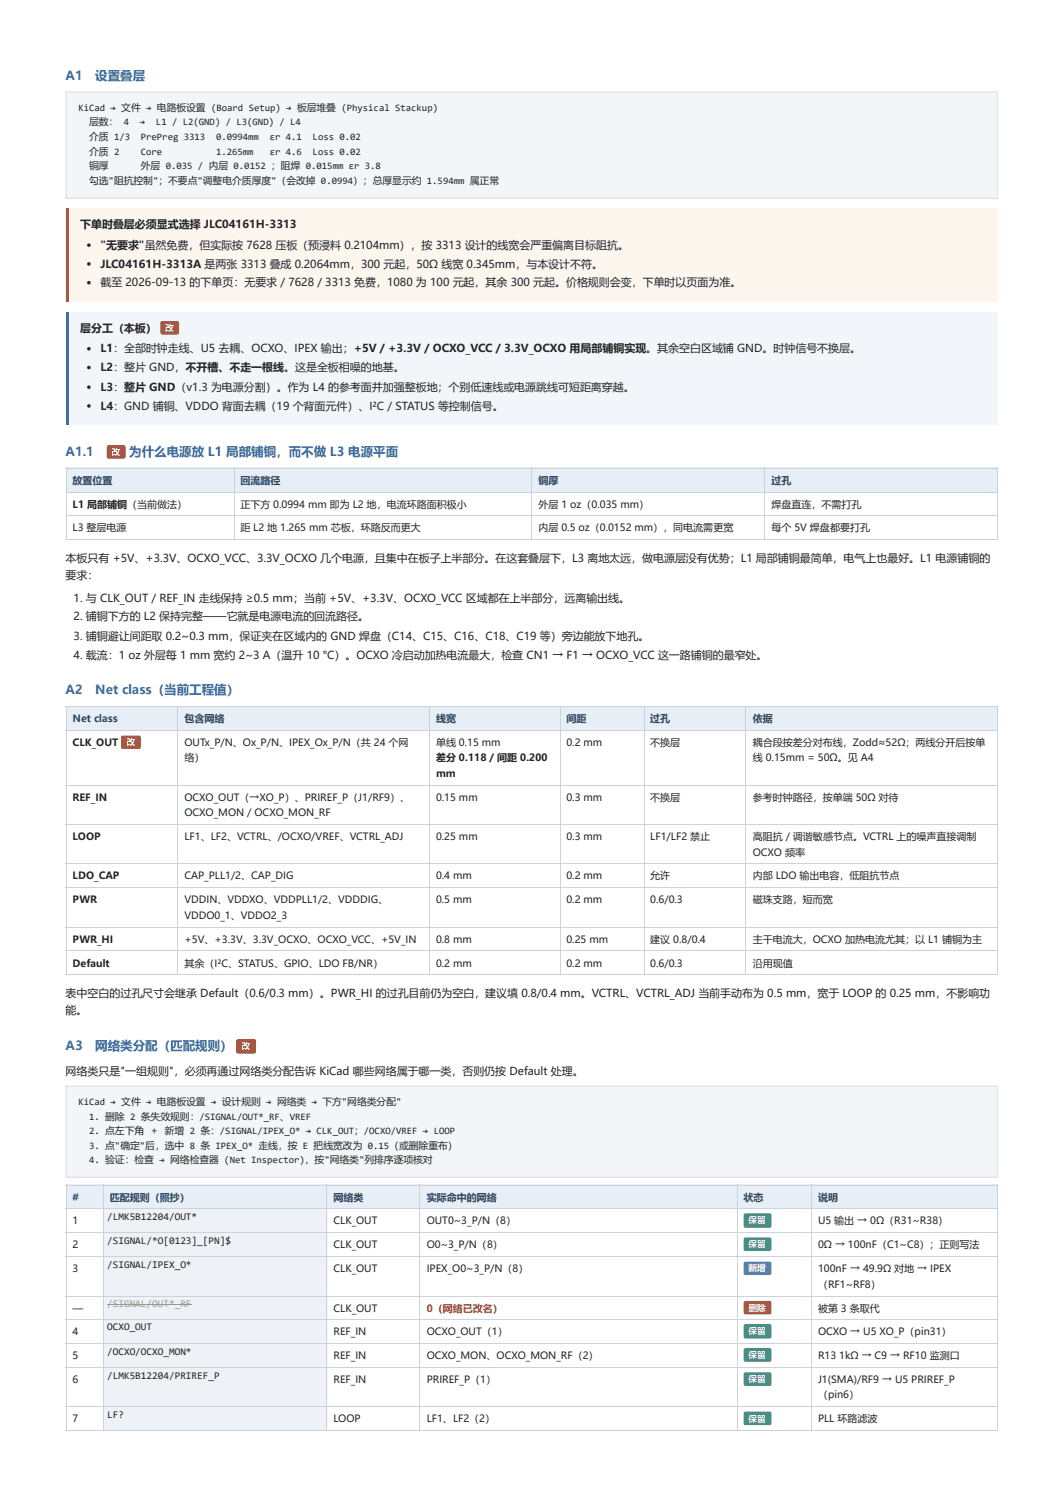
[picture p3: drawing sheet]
<svg xmlns="http://www.w3.org/2000/svg" width="210mm" height="297mm" viewBox="0 0 210 297" stroke-linecap="round" stroke-linejoin="round" font-family="sans-serif">
<defs><g id="words">
<g font-size="2.5" fill="#2f6fb5">
<text x="13" y="15.8">A1　设置叠层</text>
<text x="13" y="90">A1.1</text>
<text x="25.5" y="90">为什么电源放 L1 局部铺铜，而不做 L3 电源平面</text>
<text x="13" y="137.1">A2　Net class（当前工程值）</text>
<text x="13" y="207.3">A3　网络类分配（匹配规则）</text>
</g>
<g font-size="2.2" fill="#222">
<text x="15.8" y="45.1">下单时叠层必须显式选择 JLC04161H-3313</text>
<text x="19.8" y="49.1">&quot;无要求&quot;虽然免费，但实际按 7628 压板（预浸料 0.2104mm），按 3313 设计的线宽会严重偏离目标阻抗。</text>
<text x="19.8" y="52.8">JLC04161H-3313A 是两张 3313 叠成 0.2064mm，300 元起，50Ω 线宽 0.345mm，与本设计不符。</text>
<text x="19.8" y="56.5">截至 2026-09-13 的下单页：无要求 / 7628 / 3313 免费，1080 为 100 元起，其余 300 元起。价格规则会变，下单时以页面为准。</text>
<text x="15.8" y="65.5">层分工（本板）</text>
<text x="19.8" y="69.6">L1：全部时钟走线、U5 去耦、OCXO、IPEX 输出；+5V / +3.3V / OCXO_VCC / 3.3V_OCXO 用局部铺铜实现。其余空白区域铺 GND。时钟信号不换层。</text>
<text x="19.8" y="73.3">L2：整片 GND，不开槽、不走一根线。这是全板相噪的地基。</text>
<text x="19.8" y="77.2">L3：整片 GND（v1.3 为电源分割）。作为 L4 的参考面并加强整板地；个别低速线或电源跳线可短距离穿越。</text>
<text x="19.8" y="80.9">L4：GND 铺铜、VDDO 背面去耦（19 个背面元件）、I²C / STATUS 等控制信号。</text>
<text x="13" y="111">本板只有 +5V、+3.3V、OCXO_VCC、3.3V_OCXO 几个电源，且集中在板子上半部分。在这套叠层下，L3 离地太远，做电源层没有优势；L1 局部铺铜最简单，电气上也最好。L1 电源铺铜的</text>
<text x="13" y="114.4">要求：</text>
<text x="14.5" y="118.8">1. 与 CLK_OUT / REF_IN 走线保持 ≥0.5 mm；当前 +5V、+3.3V、OCXO_VCC 区域都在上半部分，远离输出线。</text>
<text x="14.5" y="122.5">2. 铺铜下方的 L2 保持完整——它就是电源电流的回流路径。</text>
<text x="14.5" y="126.4">3. 铺铜避让间距取 0.2~0.3 mm，保证夹在区域内的 GND 焊盘（C14、C15、C16、C18、C19 等）旁边能放下地孔。</text>
<text x="14.5" y="130.1">4. 载流：1 oz 外层每 1 mm 宽约 2~3 A（温升 10 °C）。OCXO 冷启动加热电流最大，检查 CN1 → F1 → OCXO_VCC 这一路铺铜的最窄处。</text>
<text x="13" y="196.9">表中空白的过孔尺寸会继承 Default（0.6/0.3 mm）。PWR_HI 的过孔目前仍为空白，建议填 0.8/0.4 mm。VCTRL、VCTRL_ADJ 当前手动布为 0.5 mm，宽于 LOOP 的 0.25 mm，不影响功</text>
<text x="13" y="200.3">能。</text>
<text x="13" y="212.3">网络类只是&quot;一组规则&quot;，必须再通过网络类分配告诉 KiCad 哪些网络属于哪一类，否则仍按 Default 处理。</text>
</g>
<g font-size="2" fill="#1d3f66">
<text x="14.3" y="95.5">放置位置</text>
<text x="47.5" y="95.5">回流路径</text>
<text x="106.3" y="95.5">铜厚</text>
<text x="152.3" y="95.5">过孔</text>
<text x="14.3" y="142.6">Net class</text>
<text x="36.4" y="142.6">包含网络</text>
<text x="86.1" y="142.6">线宽</text>
<text x="111.8" y="142.6">间距</text>
<text x="128.4" y="142.6">过孔</text>
<text x="148.6" y="142.6">依据</text>
<text x="14.3" y="237.2">#</text>
<text x="21.7" y="237.2">匹配规则（照抄）</text>
<text x="65.9" y="237.2">网络类</text>
<text x="84.2" y="237.2">实际命中的网络</text>
<text x="146.8" y="237.2">状态</text>
<text x="161.5" y="237.2">说明</text>
</g>
<g font-size="2" fill="#222">
<text x="14.3" y="100.3">L1 局部铺铜（当前做法）</text>
<text x="47.5" y="100.3">正下方 0.0994 mm 即为 L2 地，电流环路面积极小</text>
<text x="106.3" y="100.3">外层 1 oz（0.035 mm）</text>
<text x="152.3" y="100.3">焊盘直连，不需打孔</text>
<text x="14.3" y="104.9">L3 整层电源</text>
<text x="47.5" y="104.9">距 L2 地 1.265 mm 芯板，环路反而更大</text>
<text x="106.3" y="104.9">内层 0.5 oz（0.0152 mm），同电流需更宽</text>
<text x="152.3" y="104.9">每个 5V 焊盘都要打孔</text>
<text x="14.3" y="147.4">CLK_OUT</text>
<text x="36.4" y="147.4">OUTx_P/N、Ox_P/N、IPEX_Ox_P/N（共 24 个网</text>
<text x="86.1" y="147.4">单线 0.15 mm</text>
<text x="111.8" y="147.4">0.2 mm</text>
<text x="128.4" y="147.4">不换层</text>
<text x="148.6" y="147.4">耦合段按差分对布线，Zodd≈52Ω；两线分开后按单</text>
<text x="36.4" y="150.4">络）</text>
<text x="86.1" y="150.4">差分 0.118 / 间距 0.200</text>
<text x="86.1" y="153.4">mm</text>
<text x="148.6" y="150.4">线 0.15mm = 50Ω。见 A4</text>
<text x="14.3" y="158.1">REF_IN</text>
<text x="36.4" y="158.1">OCXO_OUT（→XO_P）、PRIREF_P（J1/RF9）、</text>
<text x="36.4" y="161.1">OCXO_MON / OCXO_MON_RF</text>
<text x="86.1" y="158.1">0.15 mm</text>
<text x="111.8" y="158.1">0.3 mm</text>
<text x="128.4" y="158.1">不换层</text>
<text x="148.6" y="158.1">参考时钟路径，按单端 50Ω 对待</text>
<text x="14.3" y="165.9">LOOP</text>
<text x="36.4" y="165.9">LF1、LF2、VCTRL、/OCXO/VREF、VCTRL_ADJ</text>
<text x="86.1" y="165.9">0.25 mm</text>
<text x="111.8" y="165.9">0.3 mm</text>
<text x="128.4" y="165.9">LF1/LF2 禁止</text>
<text x="148.6" y="165.9">高阻抗 / 调谐敏感节点。VCTRL 上的噪声直接调制</text>
<text x="14.3" y="173.7">LDO_CAP</text>
<text x="36.4" y="173.7">CAP_PLL1/2、CAP_DIG</text>
<text x="86.1" y="173.7">0.4 mm</text>
<text x="111.8" y="173.7">0.2 mm</text>
<text x="128.4" y="173.7">允许</text>
<text x="148.6" y="169.1">OCXO 频率</text>
<text x="148.6" y="173.7">内部 LDO 输出电容，低阻抗节点</text>
<text x="14.3" y="178.4">PWR</text>
<text x="36.4" y="178.4">VDDIN、VDDXO、VDDPLL1/2、VDDDIG、</text>
<text x="86.1" y="178.4">0.5 mm</text>
<text x="111.8" y="178.4">0.2 mm</text>
<text x="128.4" y="178.4">0.6/0.3</text>
<text x="148.6" y="178.4">磁珠支路，短而宽</text>
<text x="36.4" y="181.4">VDDO0_1、VDDO2_3</text>
<text x="14.3" y="186.2">PWR_HI</text>
<text x="14.3" y="190.9">Default</text>
<text x="36.4" y="186.2">+5V、+3.3V、3.3V_OCXO、OCXO_VCC、+5V_IN</text>
<text x="36.4" y="190.9">其余（I²C、STATUS、GPIO、LDO FB/NR）</text>
<text x="86.1" y="186.2">0.8 mm</text>
<text x="86.1" y="190.9">0.2 mm</text>
<text x="111.8" y="186.2">0.25 mm</text>
<text x="111.8" y="190.9">0.2 mm</text>
<text x="128.4" y="186.2">建议 0.8/0.4</text>
<text x="128.4" y="190.9">0.6/0.3</text>
<text x="148.6" y="186.2">主干电流大，OCXO 加热电流尤其；以 L1 铺铜为主</text>
<text x="148.6" y="190.9">沿用现值</text>
<text x="14.3" y="241.7">1</text>
<text x="21.2" y="240.9">/LMK5B12204/OUT*</text>
<text x="21.2" y="245.6">/SIGNAL/*O[0123]_[PN]$</text>
<text x="65.9" y="241.7">CLK_OUT</text>
<text x="84.2" y="241.7">OUT0~3_P/N（8）</text>
<text x="161.5" y="241.7">U5 输出 → 0Ω（R31~R38）</text>
<text x="14.3" y="246.5">2</text>
<text x="14.3" y="251.3">3</text>
<text x="21.2" y="250.4">/SIGNAL/IPEX_O*</text>
<text x="65.9" y="246.5">CLK_OUT</text>
<text x="65.9" y="251.3">CLK_OUT</text>
<text x="84.2" y="246.5">O0~3_P/N（8）</text>
<text x="84.2" y="251.3">IPEX_O0~3_P/N（8）</text>
<text x="161.5" y="246.5">0Ω → 100nF（C1~C8）；正则写法</text>
<text x="161.5" y="251.3">100nF → 49.9Ω 对地 → IPEX</text>
<text x="161.5" y="254.3">（RF1~RF8）</text>
<text x="14.3" y="259">—</text>
<text x="14.3" y="263.6">4</text>
<text x="21.2" y="262.7">OCXO_OUT</text>
<text x="65.9" y="259">CLK_OUT</text>
<text x="65.9" y="263.6">REF_IN</text>
<text x="84.2" y="263.6">OCXO_OUT（1）</text>
<text x="161.5" y="259">被第 3 条取代</text>
<text x="161.5" y="263.6">OCXO → U5 XO_P（pin31）</text>
<text x="14.3" y="268.4">5</text>
<text x="21.2" y="267.5">/OCXO/OCXO_MON*</text>
<text x="65.9" y="268.4">REF_IN</text>
<text x="84.2" y="268.4">OCXO_MON、OCXO_MON_RF（2）</text>
<text x="161.5" y="268.4">R13</text>
<text x="165.7" y="268.4">1kΩ → C9 → RF10 监测口</text>
<text x="14.3" y="273.1">6</text>
<text x="21.2" y="272.3">/LMK5B12204/PRIREF_P</text>
<text x="65.9" y="273.1">REF_IN</text>
<text x="84.2" y="273.1">PRIREF_P（1）</text>
<text x="161.5" y="273.1">J1(SMA)/RF9 → U5 PRIREF_P</text>
<text x="14.3" y="280.9">7</text>
<text x="21.2" y="280">LF?</text>
<text x="65.9" y="280.9">LOOP</text>
<text x="84.2" y="280.9">LF1、LF2（2）</text>
<text x="161.5" y="276.1">（pin6）</text>
<text x="161.5" y="280.9">PLL 环路滤波</text>
</g>
<text font-size="2" fill="#999" x="21.2" y="258.1">/SIGNAL/OUT*_RF</text>
<text font-size="2" fill="#c0392b" x="84.2" y="259">0（网络已改名）</text>
<g font-size="1.9" fill="#222">
<text x="15.5" y="22">KiCad → 文件 → 电路板设置 (Board Setup) → 板层堆叠 (Physical Stackup)</text>
<text x="17.6" y="24.8">层数： 4</text>
<text x="17.6" y="27.6">介质 1/3</text>
<text x="27.6" y="24.8">→</text>
<text x="27.8" y="27.6">PrePreg 3313</text>
<text x="30.8" y="24.8">L1 / L2(GND) / L3(GND) / L4</text>
<text x="42.7" y="27.6">0.0994mm</text>
<text x="53.3" y="27.6">εr 4.1</text>
<text x="61.7" y="27.6">Loss 0.02</text>
<text x="17.6" y="30.6">介质 2</text>
<text x="17.6" y="33.4">铜厚</text>
<text x="27.8" y="30.6">Core</text>
<text x="27.8" y="33.4">外层 0.035 / 内层 0.0152 ；阻焊 0.015mm εr 3.8</text>
<text x="42.7" y="30.6">1.265mm</text>
<text x="53.3" y="30.6">εr 4.6</text>
<text x="61.7" y="30.6">Loss 0.02</text>
<text x="17.6" y="36.4">勾选&quot;阻抗控制&quot;；不要点&quot;调整电介质厚度&quot;（会改掉 0.0994）；总厚显示约 1.594mm 属正常</text>
<text x="15.5" y="218.3">KiCad → 文件 → 电路板设置 → 设计规则 → 网络类 → 下方&quot;网络类分配&quot;</text>
<text x="17.6" y="221.1">1. 删除 2 条失效规则：/SIGNAL/OUT*_RF、VREF</text>
<text x="17.6" y="223.9">2. 点左下角 ＋ 新增 2 条：/SIGNAL/IPEX_O* → CLK_OUT；/OCXO/VREF → LOOP</text>
<text x="17.6" y="226.9">3. 点&quot;确定&quot;后，选中 8 条 IPEX_O* 走线，按 E 把线宽改为 0.15（或删除重布）</text>
<text x="17.6" y="229.7">4. 验证：检查 → 网络检查器 (Net Inspector)，按&quot;网络类&quot;列排序逐项核对</text>
</g>
<g font-size="1.7" fill="#fff">
<text x="32.6" y="65.4">改</text>
<text x="22" y="89.9">改</text>
<text x="25" y="147.2">改</text>
<text x="47.7" y="207.2">改</text>
<text x="147.8" y="241.6">保留</text>
<text x="147.8" y="246.3">保留</text>
<text x="147.8" y="251.1">新增</text>
<text x="147.8" y="258.9">删除</text>
<text x="147.8" y="263.4">保留</text>
<text x="147.8" y="268.2">保留</text>
<text x="147.8" y="273">保留</text>
<text x="147.8" y="280.7">保留</text>
</g>
</g></defs>
<path d="M13 18.1h184v21.1h-184z" fill="#f3f5f8"/>
<path d="M197 18.2h-183.9v21h183.9" fill="none" stroke="#d8dee6" stroke-width=".2"/>
<path d="M13 41.2h184v18.5h-184z" fill="#fdf6ee"/>
<path d="M13 41.2h.5v18.5h-.5z" fill="#e67e22"/>
<path d="M13 61.6h184v22.3h-184z" fill="#f2f6fb"/>
<path d="M13 61.6h.5v22.3h-.5z" fill="#2f6fb5"/>
<g fill="#e8eef5">
<path d="M13.1 92.3h33v4.8h-33z"/>
<path d="M46.1 92.3h58.9v4.8h-58.9z"/>
<path d="M105 92.3h46.1v4.8h-46.1z"/>
<path d="M151.1 92.3h45.9v4.8h-45.9z"/>
</g>
<path d="M13 92.4h184M13 97.2h184M13.1 92.3v14.3M46.2 92.3v14.3M105 92.3v14.3M151 92.3v14.3M197 92.3v14.3M13 101.8h184M13 106.5h184" fill="none" stroke="#c9d3de" stroke-width=".2"/>
<g fill="#e8eef5">
<path d="M13.1 139.4h22.1v4.8h-22.1z"/>
<path d="M35.2 139.4h49.6v4.8h-49.6z"/>
<path d="M84.8 139.4h25.7v4.8h-25.7z"/>
<path d="M110.5 139.4h16.6v4.8h-16.6z"/>
<path d="M127.1 139.4h20.3v4.8h-20.3z"/>
<path d="M147.4 139.4h49.6v4.8h-49.6z"/>
</g>
<g fill="none" stroke="#c9d3de" stroke-width=".2">
<path d="M13 139.5h184M13.1 139.4v53.1M35.1 139.4v53.1M84.8 139.4v53.1M110.6 139.4v53.1M127.2 139.4v53.1M147.3 139.4v53.1M197 139.4v53.1M13 144.3h184M13 155h184M13 162.8h184M13 170.6h184"/>
<path d="M13 175.3h184M13 183.1h184M13 187.7h184M13 192.4h184"/>
</g>
<path d="M13 214.4h184v18.2h-184z" fill="#f3f5f8"/>
<path d="M197 214.5h-183.9v18h183.9" fill="none" stroke="#d8dee6" stroke-width=".2"/>
<g fill="#e8eef5">
<path d="M13.1 234h7.3v4.7h-7.3z"/>
<path d="M20.4 234h44.2v4.7h-44.2z"/>
<path d="M64.6 234h18.4v4.7h-18.4z"/>
<path d="M83 234h62.4v4.7h-62.4z"/>
<path d="M145.4 234h14.8v4.7h-14.8z"/>
<path d="M160.2 234h36.8v4.7h-36.8z"/>
</g>
<g fill="#eef1f5">
<path d="M20.5 238.8l.2-.1h43.6l.2 .1 .1 .3v3.9l-.1 .2-.2 .1h-43.6l-.2-.1-.1-.2z"/>
<path d="M20.5 243.4l.2-.1h43.7l.2 .4v4.1l-.3 .3h-43.6l-.3-.4z"/>
<path d="M20.5 248.2l.2-.1h43.7l.2 .3v7.2l-.3 .3-43.6-.1-.3-.3v-7.1z"/>
<path d="M20.5 256l.2-.1h43.7l.2 .3v4.1l-.3 .3h-43.6l-.3-.3z"/>
<path d="M20.5 260.7l.2-.1h43.6l.2 .1 .1 .3v3.8l-.1 .3-.2 .1h-43.6l-.2-.1-.1-.3z"/>
<path d="M20.5 265.3l.2-.1h43.7l.2 .4v4.1l-.3 .3h-43.6l-.3-.4z"/>
<path d="M20.5 270.1l.2-.1h43.7l.2 .3v7.1l-.3 .3h-43.6l-.3-.3v-7.1z"/>
<path d="M20.5 277.8l.2-.1h43.7l.2 .4v4.1l-.3 .3h-43.6l-.3-.4z"/>
</g>
<g fill="none" stroke="#c9d3de" stroke-width=".2">
<path d="M13 234.1h184M13 238.7h184M13.1 234v48.5M20.5 234v48.5M64.6 234v48.5M82.9 234v48.5M145.5 234v48.5M160.2 234v48.5M197 234v48.5M13 243.4h184M13 248.2h184M13 255.9h184"/>
<path d="M13 260.5h184M13 265.3h184M13 270.1h184M13 277.8h184M13 282.4h184"/>
</g>
<g fill="#222">
<circle cx="17.6" cy="48.4" r=".35"/>
<circle cx="17.6" cy="52.1" r=".35"/>
<circle cx="17.6" cy="55.8" r=".35"/>
</g>
<path d="M31.8 63.5l.2-.1 3.2 .1 .2 .3-.1 2.1-.3 .2-3.2-.1-.1-.3z" fill="#d35400"/>
<g fill="#222">
<circle cx="17.6" cy="68.9" r=".35"/>
<circle cx="17.6" cy="72.6" r=".35"/>
<circle cx="17.6" cy="76.5" r=".35"/>
<circle cx="17.6" cy="80.2" r=".35"/>
</g>
<g fill="#d35400">
<path d="M21.2 88l.2-.1 3.2 .1 .2 .3-.1 2.1-.3 .2-3.2-.1-.1-.3z"/>
<path d="M24 145.4l.3-.1h3.3l.2 .3-.1 2.1-.3 .2-3.3-.1-.2-.3z"/>
<path d="M46.8 205.3l.2-.1 3.4 .1 .1 .3v2.3l-.3 .2-3.4-.1-.1-.3z"/>
</g>
<g fill="#2e8b57">
<path d="M146.9 239.7l.3-.1 4.9 .1 .2 .3v2.2l-.3 .2h-4.9l-.3-.3z"/>
<path d="M146.9 244.5l.3-.1h4.9l.2 .3v2.1l-.3 .2h-4.9l-.3-.3z"/>
</g>
<path d="M146.9 249.3l.3-.2 4.9 .1 .2 .3v2.1l-.3 .2h-4.9l-.3-.4z" fill="#7b3fb0"/>
<path d="M21.2 257.5h16.6" fill="none" stroke="#999" stroke-width=".2"/>
<path d="M146.9 257l.3-.1h4.9l.2 .4v2l-.3 .3-4.9-.1-.3-.3z" fill="#c0392b"/>
<g fill="#2e8b57">
<path d="M146.9 261.6l.3-.1h4.9l.2 .3v2.3l-.3 .2h-4.9l-.3-.3z"/>
<path d="M146.9 266.4l.3-.1h4.9l.2 .3v2.1l-.3 .2h-4.9l-.3-.3z"/>
<path d="M146.9 271.1l.3-.1h4.9l.2 .4v2l-.3 .3-4.9-.1-.3-.3z"/>
<path d="M146.9 278.9l.3-.1h4.9l.2 .3v2.1l-.3 .2h-4.9l-.3-.3z"/>
</g>
<use href="#words"/>
</svg>
